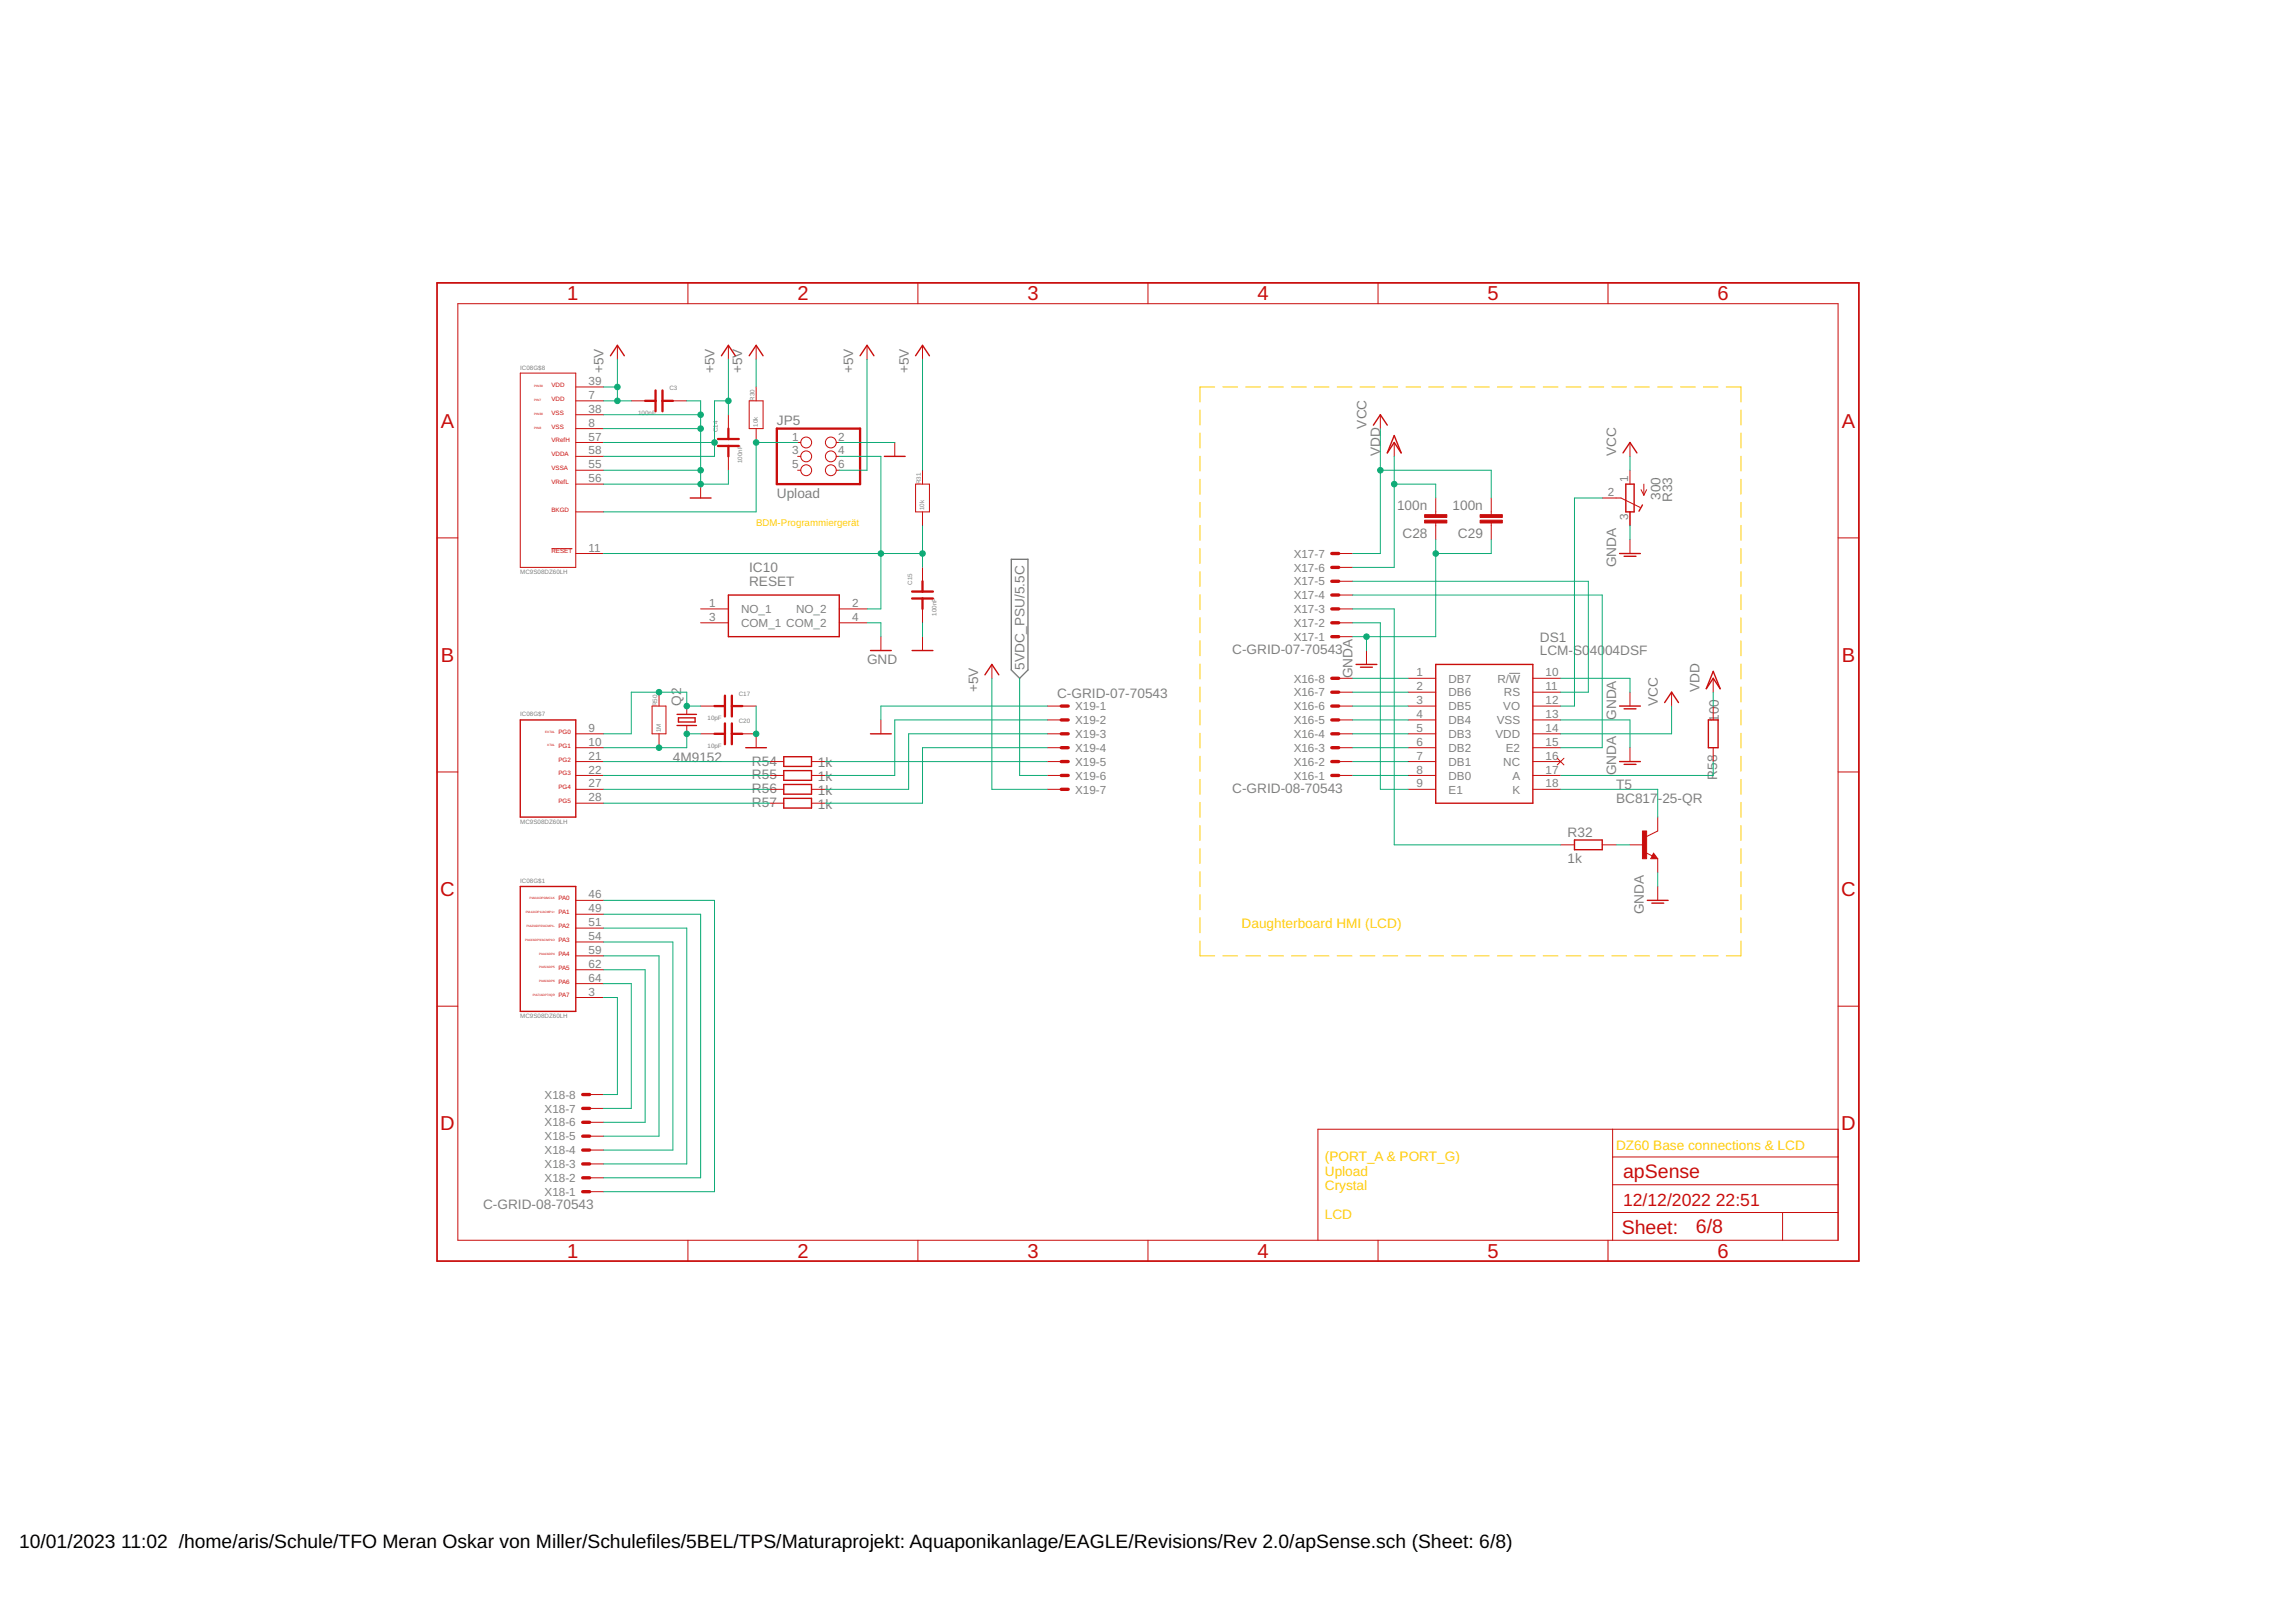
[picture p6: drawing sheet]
<svg xmlns="http://www.w3.org/2000/svg" width="420mm" height="297mm" viewBox="0 0 420 297" stroke-linecap="round" stroke-linejoin="round" font-family="sans-serif">
<defs><g id="words">
<g font-size="3.7" fill="#c90d0c">
<text x="103.9" y="55">1</text>
<text x="146" y="55">2</text>
<text x="188.1" y="55">3</text>
<text x="230.2" y="55">4</text>
<text x="272.3" y="55">5</text>
<text x="314.4" y="55">6</text>
<text x="80.7" y="78.3">A</text>
<text x="337.2" y="78.3">A</text>
<text x="80.7" y="121.2">B</text>
<text x="337.2" y="121.2">B</text>
<text x="80.6" y="164">C</text>
<text x="337.1" y="164">C</text>
<text x="80.6" y="206.9">D</text>
<text x="337.1" y="206.9">D</text>
<text x="103.9" y="230.2">1</text>
<text x="146" y="230.2">2</text>
<text x="188.1" y="230.2">3</text>
<text x="230.2" y="230.2">4</text>
<text x="272.3" y="230.2">5</text>
<text x="314.4" y="230.2">6</text>
</g>
<g font-size="3.6" fill="#c90d0c">
<text x="297.1" y="215.6">apSense</text>
<text x="296.9" y="225.8">Sheet:</text>
<text x="310.5" y="225.7">6/8</text>
</g>
<g font-size="3.5">
<text x="3.5" y="283.3">10/01/2023</text>
<text x="22.2" y="283.3">11:02 /home/aris/Schule/TFO Meran Oskar von Miller/Schulefiles/5BEL/TPS/Maturaprojekt: Aquaponikanlage/EAGLE/Revisions/Rev 2.0/apSense.sch (Sheet: 6/8)</text>
</g>
<g font-size="3.2" fill="#c90d0c">
<text x="297.1" y="220.6">12/12/2022</text>
<text x="314.1" y="220.6">22:51</text>
</g>
<g font-size="2.5" fill="#808080">
<text x="110.5" y="68.3" transform="rotate(-90 110.5 68.3)">+5V</text>
<text x="130.8" y="68.3" transform="rotate(-90 130.8 68.3)">+5V</text>
<text x="135.9" y="68.3" transform="rotate(-90 135.9 68.3)">+5V</text>
<text x="156.2" y="68.3" transform="rotate(-90 156.2 68.3)">+5V</text>
<text x="166.4" y="68.3" transform="rotate(-90 166.4 68.3)">+5V</text>
<text x="142.2" y="77.8">JP5</text>
<text x="250.2" y="78.4" transform="rotate(-90 250.2 78.4)">VCC</text>
<text x="252.7" y="83.5" transform="rotate(-90 252.7 83.5)">VDD</text>
<text x="295.9" y="83.5" transform="rotate(-90 295.9 83.5)">VCC</text>
<text x="142.2" y="91.1">Upload</text>
<text x="255.8" y="93.3">100n</text>
<text x="265.9" y="93.3">100n</text>
<text x="304" y="91.5" transform="rotate(-90 304 91.5)">300</text>
<text x="306.2" y="91.9" transform="rotate(-90 306.2 91.9)">R33</text>
<text x="256.8" y="98.4">C28</text>
<text x="266.9" y="98.4">C29</text>
<text x="137.1" y="107.3">RESET</text>
<text x="137.1" y="104.7">IC10</text>
<text x="295.9" y="103.8" transform="rotate(-90 295.9 103.8)">GNDA</text>
<text x="225.6" y="119.7">C-GRID-07-70543</text>
<text x="281.9" y="120">LCM-S0</text>
<text x="281.9" y="117.4">DS1</text>
<text x="291.1" y="120">40</text>
<text x="293.8" y="120">04DSF</text>
<text x="158.7" y="121.6">GND</text>
<text x="187.6" y="122.6" transform="rotate(-90 187.6 122.6)">5VDC_PSU/5.5C</text>
<text x="247.6" y="124.1" transform="rotate(-90 247.6 124.1)">GNDA</text>
<text x="124.7" y="129.2" transform="rotate(-90 124.7 129.2)">Q2</text>
<text x="179.1" y="126.7" transform="rotate(-90 179.1 126.7)">+5V</text>
<text x="193.5" y="127.8">C-GRID-07-70543</text>
<text x="295.9" y="131.8" transform="rotate(-90 295.9 131.8)">GNDA</text>
<text x="303.5" y="129.2" transform="rotate(-90 303.5 129.2)">VCC</text>
<text x="311.1" y="126.7" transform="rotate(-90 311.1 126.7)">VDD</text>
<text x="314.7" y="132.1" transform="rotate(-90 314.7 132.1)">100</text>
<text x="123.2" y="139.4">4M9152</text>
<text x="137.7" y="140.1">R54</text>
<text x="137.7" y="142.7">R55</text>
<text x="149.7" y="140.4">1k</text>
<text x="149.7" y="142.9">1k</text>
<text x="295.9" y="141.9" transform="rotate(-90 295.9 141.9)">GNDA</text>
<text x="314.4" y="142.7" transform="rotate(-90 314.4 142.7)">R58</text>
<text x="137.7" y="145.2">R56</text>
<text x="137.7" y="147.7">R57</text>
<text x="149.7" y="145.5">1k</text>
<text x="149.7" y="148">1k</text>
<text x="225.6" y="145.1">C-GRID-08-70543</text>
<text x="295.9" y="147">BC817</text>
<text x="295.9" y="144.5">T5</text>
<text x="303.5" y="147">-25-QR</text>
<text x="287" y="153.1">R32</text>
<text x="287" y="157.9">1k</text>
<text x="301" y="167.3" transform="rotate(-90 301 167.3)">GNDA</text>
<text x="88.5" y="221.3">C-GRID-08-70543</text>
</g>
<g font-size="2.5" fill="#ffcd07">
<text x="227.3" y="169.9">Daughterboard HMI (LCD)</text>
<text x="242.5" y="212.5">(PORT_A &amp; PORT_G)</text>
<text x="242.5" y="215.2">Upload</text>
<text x="295.9" y="210.5">DZ60 Base connections &amp; LCD</text>
<text x="242.5" y="217.8">Crystal</text>
<text x="242.5" y="223.2">LCD</text>
</g>
<g font-size="2.1" fill="#808080">
<text x="107.7" y="70.5">39</text>
<text x="107.7" y="73">7</text>
<text x="107.7" y="75.5">38</text>
<text x="107.7" y="83.2">58</text>
<text x="107.7" y="80.6">57</text>
<text x="107.7" y="78.1">8</text>
<text x="145.1" y="80.6">1</text>
<text x="145.1" y="83.2">3</text>
<text x="153.5" y="80.6">2</text>
<text x="153.5" y="83.2">4</text>
<text x="107.7" y="85.7">55</text>
<text x="107.7" y="88.2">56</text>
<text x="145.1" y="85.7">5</text>
<text x="153.5" y="85.7">6</text>
<text x="298.1" y="88.2" transform="rotate(-90 298.1 88.2)">1</text>
<text x="294.3" y="90.8">2</text>
<text x="298.1" y="95.2" transform="rotate(-90 298.1 95.2)">3</text>
<text x="107.7" y="100.9">11</text>
<text x="236.8" y="107.1">X17-5</text>
<text x="236.8" y="104.6">X17-6</text>
<text x="236.8" y="102.1">X17-7</text>
<text x="129.8" y="111.1">1</text>
<text x="129.8" y="113.6">3</text>
<text x="135.7" y="112.2">NO_1</text>
<text x="145.7" y="112.2">NO_2</text>
<text x="156" y="111.1">2</text>
<text x="156" y="113.6">4</text>
<text x="236.8" y="112.2">X17-3</text>
<text x="236.8" y="109.7">X17-4</text>
<text x="135.7" y="114.8">COM_1 COM_2</text>
<text x="236.8" y="117.3">X17-1</text>
<text x="236.8" y="114.8">X17-2</text>
<text x="236.8" y="124.9">X16-8</text>
<text x="259.3" y="123.8">1</text>
<text x="265.2" y="124.9">DB7</text>
<text x="274.1" y="124.9">R/W</text>
<text x="283" y="123.8">10</text>
<text x="196.8" y="130">X19-1</text>
<text x="236.8" y="130">X16-6</text>
<text x="236.8" y="127.5">X16-7</text>
<text x="259.3" y="126.3">2</text>
<text x="259.3" y="128.9">3</text>
<text x="259.3" y="131.4">4</text>
<text x="265.2" y="127.4">DB6</text>
<text x="265.2" y="130">DB5</text>
<text x="275.2" y="130">VO</text>
<text x="275.3" y="127.5">RS</text>
<text x="283" y="126.3">11</text>
<text x="283" y="128.9">12</text>
<text x="283" y="131.4">13</text>
<text x="107.7" y="134">9</text>
<text x="107.7" y="136.5">10</text>
<text x="196.8" y="132.5">X19-2</text>
<text x="196.8" y="135.1">X19-3</text>
<text x="196.8" y="137.6">X19-4</text>
<text x="236.8" y="137.6">X16-3</text>
<text x="236.8" y="135.1">X16-4</text>
<text x="236.8" y="132.5">X16-5</text>
<text x="259.3" y="134">5</text>
<text x="259.3" y="136.5">6</text>
<text x="265.2" y="132.5">DB4</text>
<text x="265.2" y="135.1">DB3</text>
<text x="265.2" y="137.6">DB2</text>
<text x="273.8" y="135.1">VDD</text>
<text x="274" y="132.5">VSS</text>
<text x="275.7" y="137.6">E2</text>
<text x="283" y="134">14</text>
<text x="283" y="136.5">15</text>
<text x="107.7" y="139">21</text>
<text x="107.7" y="141.6">22</text>
<text x="196.8" y="140.1">X19-5</text>
<text x="196.8" y="142.7">X19-6</text>
<text x="236.8" y="142.7">X16-1</text>
<text x="236.8" y="140.1">X16-2</text>
<text x="259.3" y="139">7</text>
<text x="259.3" y="141.6">8</text>
<text x="265.2" y="140.1">DB1</text>
<text x="265.2" y="142.7">DB0</text>
<text x="275.2" y="140.1">NC</text>
<text x="276.9" y="142.7">A</text>
<text x="283" y="139">16</text>
<text x="283" y="141.6">17</text>
<text x="107.7" y="144.1">27</text>
<text x="107.7" y="146.6">28</text>
<text x="196.8" y="145.2">X19-7</text>
<text x="259.3" y="144.1">9</text>
<text x="265.2" y="145.2">E1</text>
<text x="276.9" y="145.2">K</text>
<text x="283" y="144.1">18</text>
<text x="107.7" y="164.4">46</text>
<text x="107.7" y="167">49</text>
<text x="107.7" y="169.5">51</text>
<text x="107.7" y="172">54</text>
<text x="107.7" y="174.6">59</text>
<text x="107.7" y="177.1">62</text>
<text x="107.7" y="179.7">64</text>
<text x="107.7" y="182.2">3</text>
<text x="99.7" y="203.6">X18-7</text>
<text x="99.7" y="201.1">X18-8</text>
<text x="99.7" y="208.7">X18-5</text>
<text x="99.7" y="206.2">X18-6</text>
<text x="99.7" y="213.8">X18-3</text>
<text x="99.7" y="211.2">X18-4</text>
<text x="99.7" y="218.9">X18-1</text>
<text x="99.7" y="216.3">X18-2</text>
</g>
<text font-size="1.8" fill="#ffcd07" x="138.4" y="96.2">BDM-Programmiergerät</text>
<g font-size="1.1" fill="#808080">
<text x="95.2" y="67.6">IC08G$8</text>
<text x="122.5" y="71.5">C3</text>
<text x="116.8" y="75.9">100nF</text>
<text x="138.1" y="73.4" transform="rotate(-90 138.1 73.4)">R30</text>
<text x="131.4" y="79.1" transform="rotate(-90 131.4 79.1)">C14</text>
<text x="138.7" y="78.1" transform="rotate(-90 138.7 78.1)">10k</text>
<text x="135.9" y="84.8" transform="rotate(-90 135.9 84.8)">100nF</text>
<text x="168.6" y="88.6" transform="rotate(-90 168.6 88.6)">R31</text>
<text x="169.2" y="93.4" transform="rotate(-90 169.2 93.4)">10k</text>
<text x="95.2" y="105.1">MC9S08DZ60LH</text>
<text x="167" y="107" transform="rotate(-90 167 107)">C15</text>
<text x="171.4" y="112.7" transform="rotate(-90 171.4 112.7)">100nF</text>
<text x="95.2" y="131.1">IC08G$7</text>
<text x="120.3" y="129.2" transform="rotate(-90 120.3 129.2)">R50</text>
<text x="129.5" y="131.8">10pF</text>
<text x="135.2" y="127.3">C17</text>
<text x="121" y="134" transform="rotate(-90 121 134)">1M</text>
<text x="129.5" y="136.8">10pF</text>
<text x="135.2" y="132.4">C20</text>
<text x="95.2" y="150.8">MC9S08DZ60LH</text>
<text x="95.2" y="161.6">IC08G$1</text>
<text x="95.2" y="186.4">MC9S08DZ60LH</text>
</g>
<g font-size="1.1" fill="#c90d0c">
<text x="101" y="70.8">VDD</text>
<text x="101" y="73.4">VDD</text>
<text x="101" y="75.9">VSS</text>
<text x="101" y="83.5">VDDA</text>
<text x="101" y="81">VRefH</text>
<text x="101" y="78.4">VSS</text>
<text x="101" y="86.1">VSSA</text>
<text x="101" y="88.6">VRefL</text>
<text x="101" y="93.7">BKGD</text>
<text x="101" y="101.3">RESET</text>
<text x="102.2" y="134.3">PG0</text>
<text x="102.2" y="136.8">PG1</text>
<text x="102.2" y="139.4">PG2</text>
<text x="102.2" y="141.9">PG3</text>
<text x="102.2" y="144.5">PG4</text>
<text x="102.2" y="147">PG5</text>
<text x="102.2" y="164.8">PA0</text>
<text x="102.2" y="167.3">PA1</text>
<text x="102.2" y="169.9">PA2</text>
<text x="102.2" y="172.4">PA3</text>
<text x="102.2" y="174.9">PA4</text>
<text x="102.2" y="177.5">PA5</text>
<text x="102.2" y="180">PA6</text>
<text x="102.2" y="182.6">PA7</text>
</g>
<g font-size=".6" fill="#c90d0c">
<text x="97.8" y="70.8">PIN39</text>
<text x="97.8" y="73.4">PIN7</text>
<text x="97.8" y="75.9">PIN38</text>
<text x="97.8" y="78.4">PIN8</text>
<text x="99.8" y="134.1">EXTAL</text>
<text x="100.2" y="136.6">XTAL</text>
<text x="96.2" y="167.1">PIA1/ADP1/ACMP1+</text>
<text x="97" y="164.5">PIA0/ADP0/MCLK</text>
<text x="96.1" y="172.2">PIA3/ADP3/ACMP1O</text>
<text x="96.4" y="169.6">PIA2/ADP2/ACMP1-</text>
<text x="98.7" y="179.8">PIA6/ADP6</text>
<text x="98.7" y="177.2">PIA5/ADP5</text>
<text x="98.7" y="174.7">PIA4/ADP4</text>
<text x="97.5" y="182.3">PIA7/ADP7/IQR</text>
</g>
</g></defs>
<path d="M276.3 123.2h2" fill="none" stroke="#808080" stroke-width=".18"/>
<path d="M185.1 102.4h3.1v20.2l-1.5 1.5-1.6-1.5z" fill="none" stroke="#808080" stroke-width=".25"/>
<g fill="none" stroke="#c90d0c" stroke-width=".18">
<path d="M83.8 55.6h252.7v171.4h-252.7zM125.9 51.8v3.8M168 51.8v3.8M210.2 51.8v3.8M252.3 51.8v3.8M294.4 51.8v3.8M95.2 68.3h10.2v35.5h-10.2zM105.4 73.4h5.1M105.4 75.9h5.1M105.4 78.4h5.1M105.4 70.8h5.1M113 63.2v2.5"/>
<path d="M115.6 73.4h2.5M123.2 73.4h2.5M133.3 63.2v2.5M133.3 75.9v2.5M137.2 73.4h2.5v5h-2.5zM138.4 63.2v2.5M138.4 70.8v2.6M138.4 78.4v2.6M158.7 63.2v2.5M168.9 63.2v2.5M252.7 75.9v2.5M80 98.4h3.8"/>
<path d="M105.4 83.5h5.1M105.4 86.1h5.1M105.4 81h5.1M105.4 88.6h5.1M105.4 93.7h5.1M128.3 88.6v2.5M133.3 83.5v2.6M146 83.5h.6M146 86.1h.6M146 81h.6M153.1 83.5h.5M153.1 86.1h.5"/>
<path d="M153.1 81h.5M163.8 81v2.5M167.6 88.6h2.6v5.1h-2.6zM168.9 86.1v2.5M168.9 93.7v2.5M255.2 81v2.5M262.8 91.1v3.1M262.8 95.7v3.1M273 91.1v3.1M273 95.7v3.1M293.3 91.1h3.5l3.5 1.8M298.4 81v2.5"/>
<path d="M298.4 86.1v2.5M298.4 93.7v2.5M298.4 98.8v2.5M300.4 89.6l.5 1M300.9 88.6v2M301.5 89.6l-.6 1M336.5 98.4h3.8M101 100.4h3.8M105.4 101.3h5.1M128.3 114h5M128.3 111.4h5M153.6 114h5.1"/>
<path d="M153.6 111.4h5.1M161.3 116.5v2.6M168.9 103.8v2.6M168.9 111.4v2.6M168.9 116.5v2.6M245.1 103.8h2.5M245.1 101.3h2.5M245.1 116.5h2.5M245.1 114h2.5M245.1 111.4h2.5M245.1 108.9h2.5M245.1 106.4h2.5"/>
<path d="M250.2 119.1v2.5M105.4 134.3h5.1M105.4 136.8h5.1M105.4 139.4h5.1M119.4 129.2h2.5v5.1h-2.5zM120.6 126.7v2.5M120.6 134.3v2.5M125.7 129.2v1.5M125.7 132.8v1.5M128.3 134.3h2.5M128.3 129.2h2.5M135.9 134.3h2.5v2.5"/>
<path d="M135.9 129.2h2.5M140.9 139.4h2.6M148.6 139.4h2.5M161.3 131.8v2.5M181.6 121.6v2.5M191.7 134.3h2.6M191.7 136.8h2.6M191.7 139.4h2.6M191.7 129.2h2.6M191.7 131.8h2.6M245.1 134.3h2.5M245.1 136.8h2.5"/>
<path d="M245.1 139.4h2.5M245.1 129.2h2.5M245.1 124.1h2.5M245.1 126.7h2.5M245.1 131.8h2.5M257.8 134.3h5M257.8 136.8h5M257.8 139.4h5M257.8 129.2h5M257.8 124.1h5M257.8 126.7h5M257.8 131.8h5"/>
<path d="M280.6 134.3h5.1M280.6 136.8h5.1M280.6 139.4h5.1M280.6 129.2h5.1M280.6 124.1h5.1M280.6 126.7h5.1M280.6 131.8h5.1M285.1 138.8l1.2 1.2M286.3 138.8l-1.2 1.2M298.4 126.7v2.5M298.4 136.8v2.6M306 126.7v2.5"/>
<path d="M313.6 124.1v2.6M313.6 129.2v2.6M313.6 136.8v2.6M80 141.3h3.8M105.4 141.9h5.1M105.4 144.5h5.1M105.4 147h5.1M140.9 141.9h2.6M140.9 144.5h2.6M140.9 147h2.6M148.6 141.9h2.5M148.6 144.5h2.5"/>
<path d="M148.6 147h2.5M191.7 141.9h2.6M191.7 144.5h2.6M245.1 141.9h2.5M257.8 141.9h5M257.8 144.5h5M280.6 141.9h5.1M280.6 144.5h5.1M285.7 154.6h2.5M293.3 154.6h2.6M298.4 154.6h2.5M301.3 156l1.2 .7"/>
<path d="M302.7 156.1l.8 1.1h-1.3zM303.5 149.5v2.6l-2 1M303.5 157.2v2.5M336.5 141.3h3.8M105.4 164.8h5.1M105.4 167.3h5.1M105.4 169.9h5.1M105.4 172.4h5.1M105.4 174.9h5.1M105.4 177.5h5.1M303.5 162.2v2.6M80 184.1h3.8"/>
<path d="M105.4 180h5.1M105.4 182.6h5.1M336.5 184.1h3.8M107.9 218.1h2.6M107.9 215.6h2.6M107.9 213h2.6M107.9 210.5h2.6M107.9 207.9h2.6M107.9 205.4h2.6M107.9 202.9h2.6M107.9 200.3h2.6M295.2 206.7v20.3"/>
<path d="M295.2 216.8h41.3M295.2 211.8h41.3M336.5 206.7h-95.2v20.3M125.9 227v3.8M168 227v3.8M210.2 227v3.8M252.3 227v3.8M294.4 227v3.8M295.2 221.9h41.3M326.3 221.9v5.1"/>
<circle cx="147.6" cy="83.5" r=".99"/>
<circle cx="147.6" cy="81" r=".99"/>
<circle cx="147.6" cy="86.1" r=".99"/>
<circle cx="152.1" cy="83.5" r=".99"/>
<circle cx="152.1" cy="86.1" r=".99"/>
<circle cx="152.1" cy="81" r=".99"/>
</g>
<path d="M80 51.8h260.3v179h-260.3z" fill="none" stroke="#c90d0c" stroke-width=".32"/>
<g fill="none" stroke="#c90d0c" stroke-width=".25">
<path d="M111.8 65.1l1.2-1.9 1.3 1.9M132.1 65.1l1.2-1.9 1.3 1.9M137.2 65.1l1.2-1.9 1.3 1.9M157.5 65.1l1.2-1.9 1.3 1.9M167.6 65.1l1.3-1.9 1.3 1.9M251.4 77.8l1.3-1.9 1.3 1.9M255.2 79.7l1.3 3.2-1.3-1.9-1.2 1.9zM126.4 91.1h3.8M161.9 83.5h3.8M297.1 82.9l1.3-1.9 1.3 1.9M297.6 88.6h1.6v5.1h-1.6zM300.7 92.4l-.6 1.2"/>
<path d="M133.3 108.9h20.3v7.6h-20.3zM159.4 119.1h3.8M167 119.1h3.8M296.5 101.3h3.8M297.3 101.8h2.2M95.2 131.8h10.2v17.7h-10.2zM124 130.7h3.5M124 132.8h3.5M124.2 131.4h3.1v.7h-3.1zM136.5 136.8h3.8M143.5 138.5h5.1v1.8h-5.1zM159.4 134.3h3.8"/>
<path d="M180.3 123.5l1.3-1.9 1.3 1.9M248.3 121.6h3.8M249.1 122.1h2.1M262.8 121.6h17.8v25.4h-17.8zM296.5 129.2h3.8M296.5 139.4h3.8M297.3 129.7h2.2M297.3 139.9h2.2M304.8 128.6l1.2-1.9 1.3 1.9M312.8 131.8h1.7v5h-1.7zM313.6 122.9l1.3 3.1-1.3-1.9-1.2 1.9zM143.5 141h5.1v1.8h-5.1z"/>
<path d="M143.5 143.6h5.1v1.8h-5.1zM143.5 146.1h5.1v1.8h-5.1zM288.2 153.7h5.1v1.8h-5.1zM302.7 156.7l.2 .2h-.4l.2-.5 .5 .6h-.7M95.2 162.2h10.2v22.9h-10.2zM301.6 164.8h3.8M302.4 165.3h2.2"/>
</g>
<g fill="none" stroke="#c90d0c" stroke-width=".42">
<path d="M118.1 73.4h1.9M120 71.5v3.8M121.3 71.5v3.8M121.3 73.4h1.9M133.3 78.4v1.9M142.2 78.4h15.3v10.2h-15.3zM131.4 81.6h3.9M131.4 80.3h3.9M133.3 81.6v1.9M167 109.5h3.8M167 108.3h3.8M168.9 106.4v1.9"/>
<path d="M168.9 109.5v1.9M130.8 129.2h1.9M130.8 134.3h1.9M132.7 127.3v3.8M132.7 132.4v3.8M134 127.3v3.8M134 132.4v3.8M134 129.2h1.9M134 134.3h1.9"/>
</g>
<g fill="#c90d0c" stroke="#c90d0c" stroke-width=".18">
<path d="M300.7 152.1h.8v5.1h-.8z"/>
<path d="M260.8 94.2h4.1v.5h-4.1z"/>
<path d="M260.8 95.2h4.1v.5h-4.1z"/>
<path d="M271 94.2h4v.5h-4z"/>
<path d="M271 95.2h4v.5h-4z"/>
</g>
<g fill="none" stroke="#c90d0c" stroke-width=".61">
<path d="M243.8 116.5h1.3M243.8 114h1.3M243.8 111.4h1.3M243.8 108.9h1.3M243.8 106.4h1.3M243.8 103.8h1.3M243.8 101.3h1.3M194.3 139.4h1.3M194.3 136.8h1.3M194.3 134.3h1.3M194.3 131.8h1.3M194.3 129.2h1.3"/>
<path d="M243.8 139.4h1.3M243.8 136.8h1.3M243.8 134.3h1.3M243.8 131.8h1.3M243.8 129.2h1.3M243.8 126.7h1.3M243.8 124.1h1.3M194.3 141.9h1.3M194.3 144.5h1.3M243.8 141.9h1.3M106.7 218.1h1.2M106.7 215.6h1.2"/>
<path d="M106.7 213h1.2M106.7 210.5h1.2M106.7 207.9h1.2M106.7 205.4h1.2M106.7 202.9h1.2M106.7 200.3h1.2"/>
</g>
<g fill="none" stroke="#0dab76" stroke-width=".18">
<path d="M110.5 75.9h17.8M110.5 78.4h17.8M110.5 73.4h5.1M110.5 70.8h2.5M113 65.7v7.7M125.7 73.4h2.6v15.2M133.3 73.4h-2.5v10.1h-20.3M133.3 65.7v10.2M138.4 65.7v5.1M158.7 65.7v20.4h-5.1M168.9 65.7v20.4M252.7 78.4v22.9h-5.1"/>
<path d="M110.5 81h20.3M110.5 86.1h17.8M133.3 86.1v2.5h-22.8M146 81h-7.6v12.7h-27.9M153.6 81h10.2M153.6 83.5h7.7v27.9h-2.6M168.9 96.2v7.6M252.7 86.1h20.3v5M255.2 88.6h7.6v2.5M255.2 83.5v20.3h-7.6M262.8 98.8v17.7h-15.2M273 98.8v2.5h-10.2"/>
<path d="M293.3 91.1h-5.1v38.1h-2.5M298.4 83.5v2.6M298.4 96.2v2.6M110.5 101.3h58.4M158.7 114h2.6v2.5M168.9 114v2.5M247.6 114h5.1v30.5h5.1M247.6 111.4h7.6v43.2h30.5M247.6 108.9h45.7v27.9h-7.6M247.6 106.4h43.2v20.3h-5.1M250.2 116.5v2.6M110.5 139.4h30.4"/>
<path d="M128.3 129.2h-2.6v-2.5h-10.1v7.6h-5.1M128.3 134.3h-2.6v2.5h-15.2M138.4 129.2v5.1M151.1 139.4h40.6M181.6 124.1v20.4h10.1M186.7 124.1v17.8h5M191.7 136.8h-22.8v10.2h-17.8M191.7 129.2h-30.4v2.6M191.7 134.3h-25.4v10.2h-15.2M191.7 131.8h-27.9v10.1h-12.7M247.6 129.2h10.2M247.6 136.8h10.2"/>
<path d="M247.6 134.3h10.2M247.6 126.7h10.2M247.6 139.4h10.2M247.6 131.8h10.2M247.6 124.1h10.2M285.7 131.8h12.7v5M285.7 124.1h12.7v2.6M306 129.2v5.1h-20.3M313.6 139.4v2.5h-27.9M313.6 126.7v2.5M110.5 144.5h30.4M110.5 141.9h30.4"/>
<path d="M110.5 147h30.4M247.6 141.9h10.2M285.7 144.5h17.8v5M295.9 154.6h2.5M303.5 159.7v2.5M110.5 167.3h17.8v48.3h-17.8M110.5 164.8h20.3v53.3h-20.3M110.5 169.9h15.2v43.1h-15.2M110.5 172.4h12.7v38.1h-12.7M110.5 174.9h10.1v33h-10.1M110.5 177.5h7.6v27.9h-7.6M110.5 182.6h2.5v17.7h-2.5"/>
<path d="M110.5 180h5.1v22.9h-5.1"/>
</g>
<g fill="#0dab76" stroke="#0dab76" stroke-width=".18">
<circle cx="128.3" cy="88.6" r=".51"/>
<circle cx="128.3" cy="78.4" r=".51"/>
<circle cx="128.3" cy="86.1" r=".51"/>
<circle cx="128.3" cy="75.9" r=".51"/>
<circle cx="138.4" cy="134.3" r=".51"/>
<circle cx="113" cy="73.4" r=".51"/>
<circle cx="113" cy="70.8" r=".51"/>
<circle cx="130.8" cy="81" r=".51"/>
<circle cx="133.3" cy="73.4" r=".51"/>
<circle cx="138.4" cy="81" r=".51"/>
<circle cx="161.3" cy="101.3" r=".51"/>
<circle cx="168.9" cy="101.3" r=".51"/>
<circle cx="125.7" cy="134.3" r=".51"/>
<circle cx="120.6" cy="136.8" r=".51"/>
<circle cx="125.7" cy="129.2" r=".51"/>
<circle cx="120.6" cy="126.7" r=".51"/>
<circle cx="250.2" cy="116.5" r=".51"/>
<circle cx="262.8" cy="101.3" r=".51"/>
<circle cx="255.2" cy="88.6" r=".51"/>
<circle cx="252.7" cy="86.1" r=".51"/>
</g>
<g fill="none" stroke="#ffcd07" stroke-width=".18">
<path d="M219.7 75.1v2.7M219.7 79.3v2.7M222.4 70.8h-2.7v2.8M223.9 70.8h2.7M228.1 70.8h2.7M232.3 70.8h2.6M236.5 70.8h2.6M240.6 70.8h2.7M244.8 70.8h2.7M249 70.8h2.7M253.2 70.8h2.7M257.4 70.8h2.7"/>
<path d="M261.6 70.8h2.7M265.8 70.8h2.7M270 70.8h2.6M274.2 70.8h2.6M278.3 70.8h2.7M282.5 70.8h2.7M286.7 70.8h2.7M290.9 70.8h2.7M295.1 70.8h2.7M299.3 70.8h2.7M303.5 70.8h2.7M307.7 70.8h2.6"/>
<path d="M311.8 70.8h2.7M316 70.8h2.7v2.8M318.7 75.1v2.7M318.7 79.3v2.7M219.7 83.5v2.7M219.7 87.7v2.7M219.7 91.9v2.8M219.7 96.2v2.7M318.7 83.5v2.7M318.7 87.7v2.7M318.7 91.9v2.8M318.7 96.2v2.7"/>
<path d="M219.7 100.4v2.7M219.7 104.6v2.7M219.7 108.8v2.8M219.7 113.1v2.7M219.7 117.3v2.7M318.7 100.4v2.7M318.7 104.6v2.7M318.7 108.8v2.8M318.7 113.1v2.7M318.7 117.3v2.7M219.7 121.5v2.7M219.7 125.8v2.7"/>
<path d="M219.7 130v2.7M219.7 134.2v2.7M219.7 138.4v2.7M318.7 121.5v2.7M318.7 125.8v2.7M318.7 130v2.7M318.7 134.2v2.7M318.7 138.4v2.7M219.7 142.6v2.8M219.7 146.9v2.7M219.7 151.1v2.7M219.7 155.3v2.7"/>
<path d="M219.7 159.5v2.8M318.7 142.6v2.8M318.7 146.9v2.7M318.7 151.1v2.7M318.7 155.3v2.7M318.7 159.5v2.8M219.7 172.2v2.7h2.7M219.7 163.8v2.7M219.7 168v2.7M223.9 174.9h2.7M228.1 174.9h2.7M232.3 174.9h2.6"/>
<path d="M236.5 174.9h2.6M240.6 174.9h2.7M244.8 174.9h2.7M249 174.9h2.7M253.2 174.9h2.7M257.4 174.9h2.7M261.6 174.9h2.7M265.8 174.9h2.7M270 174.9h2.6M274.2 174.9h2.6M278.3 174.9h2.7M282.5 174.9h2.7"/>
<path d="M286.7 174.9h2.7M290.9 174.9h2.7M295.1 174.9h2.7M299.3 174.9h2.7M303.5 174.9h2.7M307.7 174.9h2.6M311.8 174.9h2.7M318.7 163.8v2.7M318.7 168v2.7M318.7 172.2v2.7h-2.7"/>
</g>
<use href="#words"/>
</svg>
